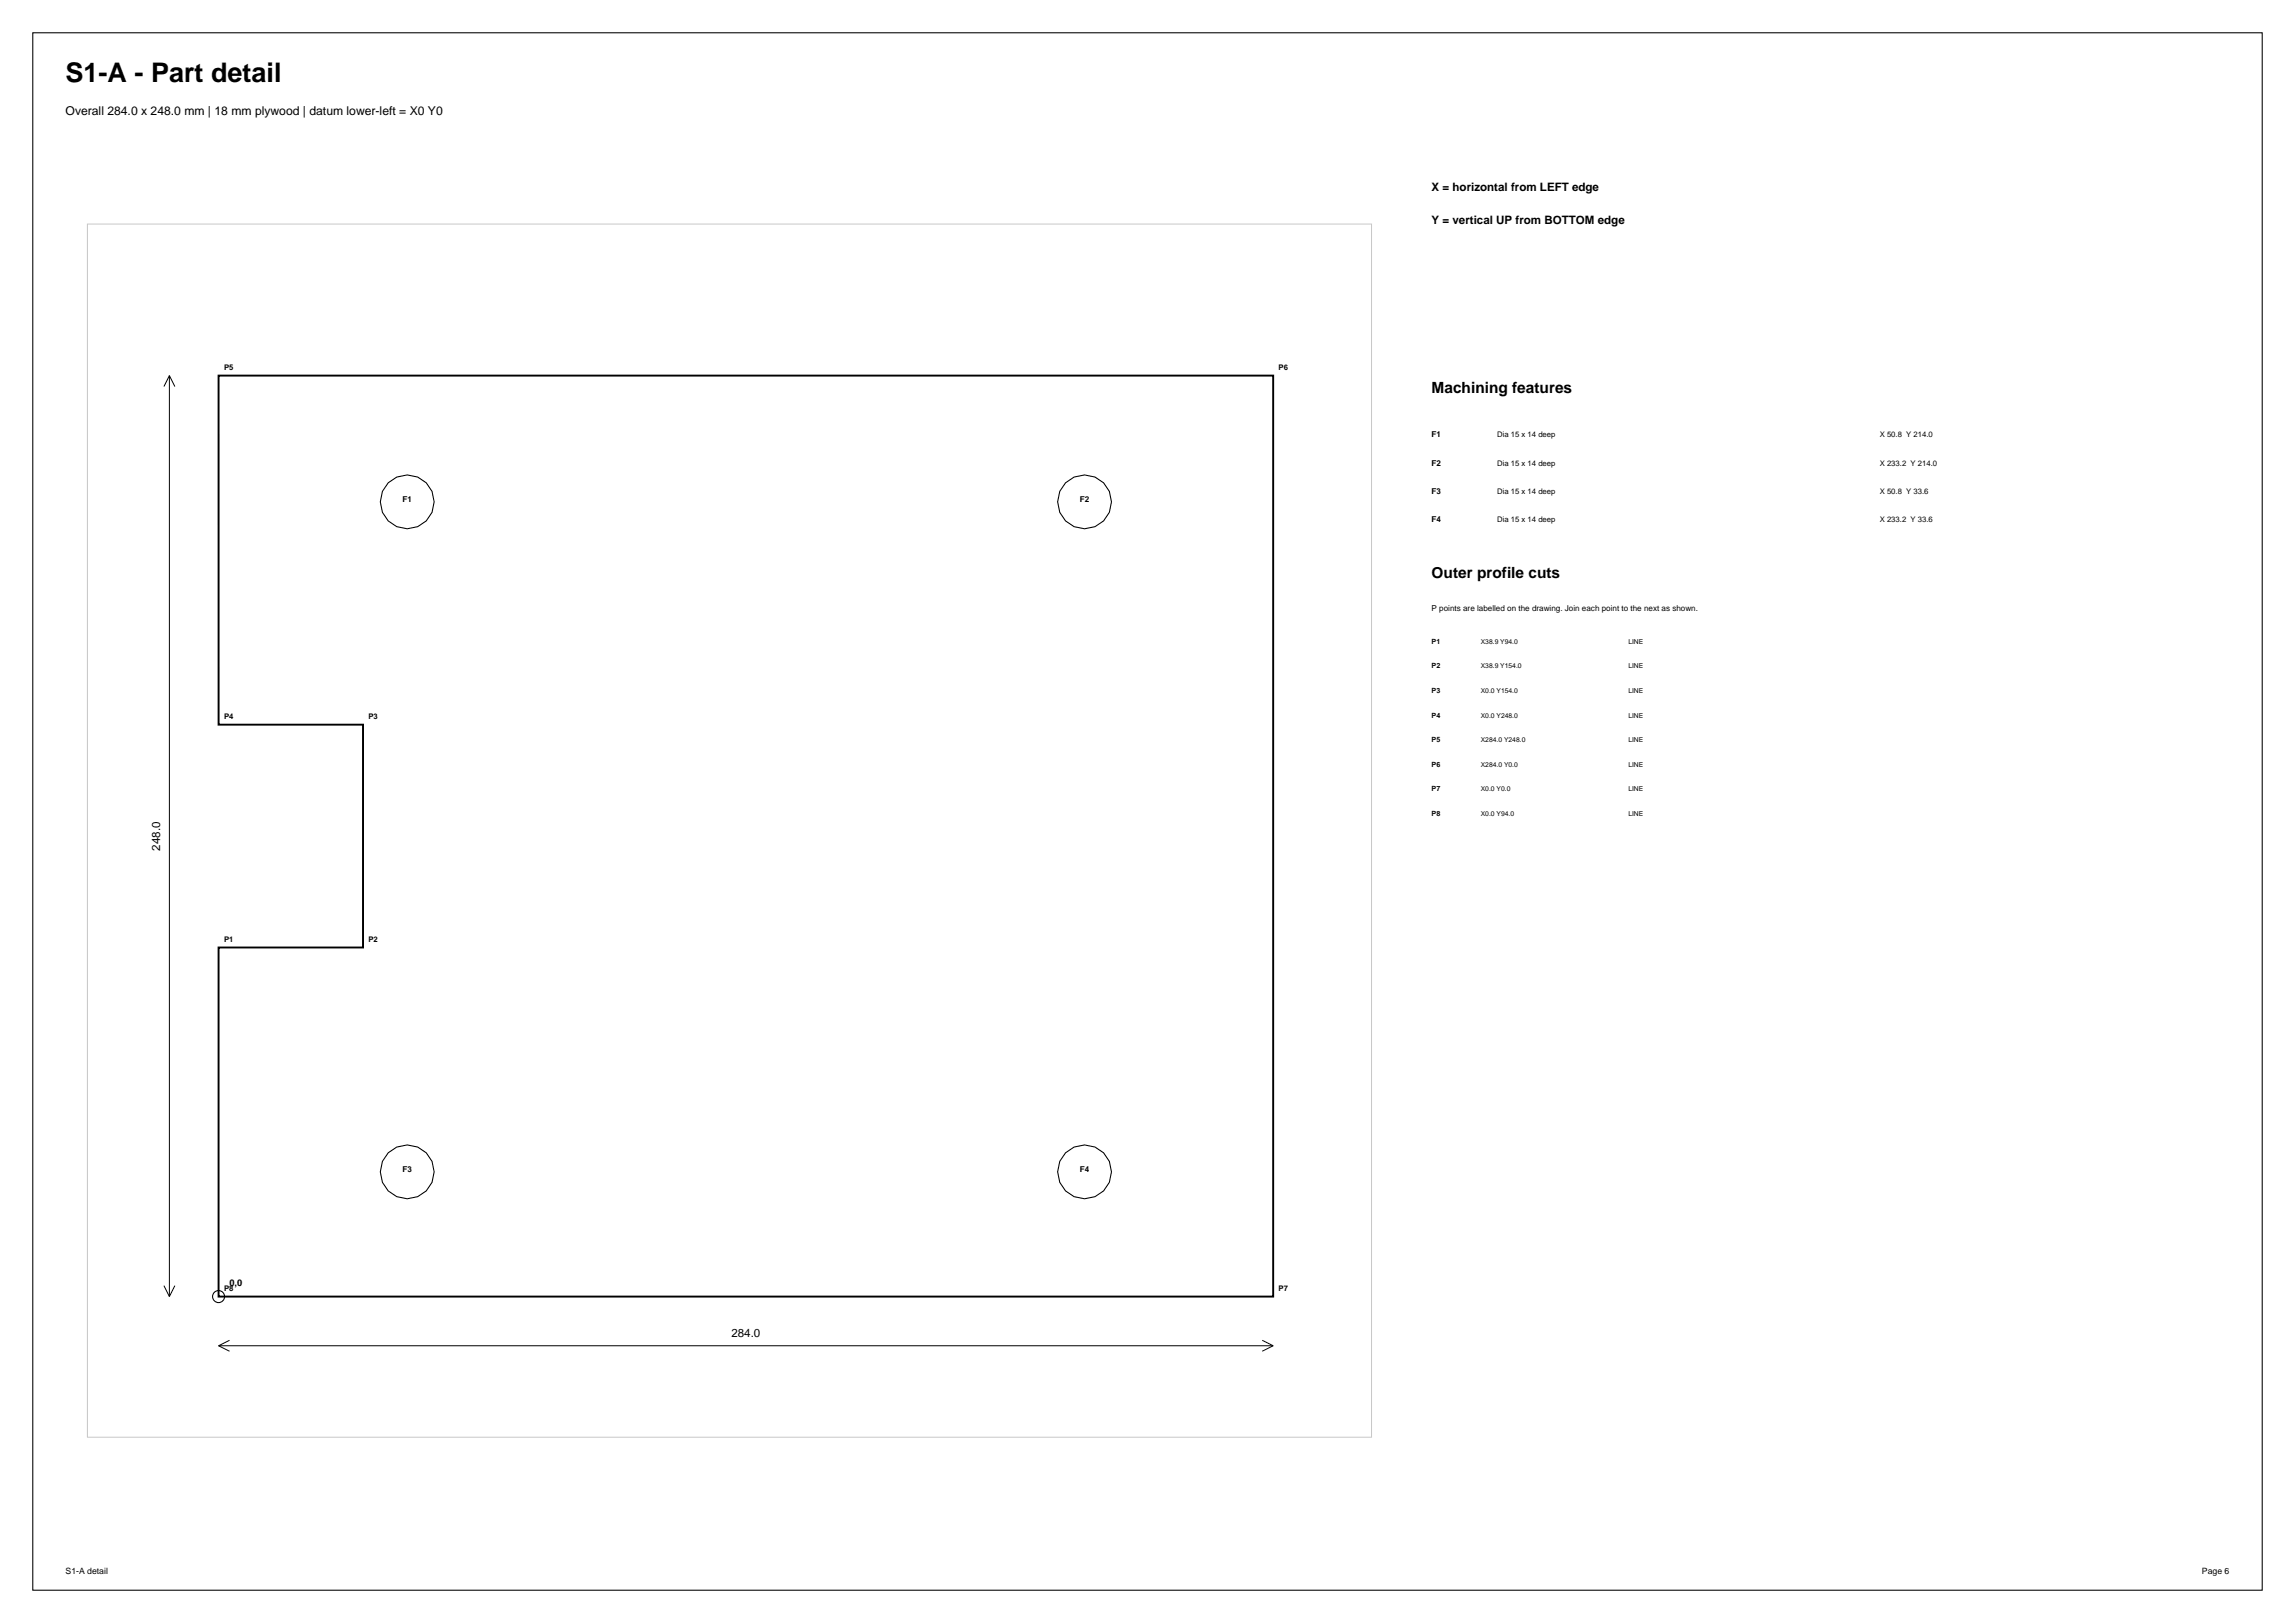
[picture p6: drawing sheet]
<svg xmlns="http://www.w3.org/2000/svg" width="420mm" height="297mm" viewBox="0 0 420 297" stroke-linecap="round" stroke-linejoin="round" font-family="sans-serif">
<defs><g id="words">
<text font-size="4.9" x="12" y="15">S1-A - Part detail</text>
<g font-size="2.8">
<text x="262" y="72">Machining features</text>
<text x="262" y="105.8">Outer profile cuts</text>
</g>
<text font-size="2.2" x="12" y="21">Overall 284.0 x 248.0 mm | 18 mm plywood | datum lower-left = X0 Y0</text>
<g font-size="2.1">
<text x="262" y="35">X = horizontal from LEFT edge</text>
<text x="262" y="41">Y = vertical UP from BOTTOM edge</text>
<text x="29.3" y="155.6" transform="rotate(-90 29.3 155.6)">248.0</text>
<text x="133.9" y="244.7">284.0</text>
</g>
<text font-size="1.7" x="42" y="235.3">0,0</text>
<g font-size="1.6">
<text x="12" y="288">S1-A detail</text>
<text x="403" y="288">Page 6</text>
</g>
<g font-size="1.5">
<text x="262" y="80">F1</text>
<text x="262" y="85.2">F2</text>
<text x="73.7" y="91.8">F1</text>
<text x="197.6" y="91.8">F2</text>
<text x="262" y="90.4">F3</text>
<text x="262" y="95.6">F4</text>
<text x="262" y="111.8">P points are labelled on the drawing. Join each point to the next as shown.</text>
<text x="73.7" y="214.4">F3</text>
<text x="197.6" y="214.4">F4</text>
</g>
<g font-size="1.4">
<text x="41" y="67.7">P5</text>
<text x="234" y="67.7">P6</text>
<text x="274" y="80">Dia 15 x 14 deep</text>
<text x="344" y="80">X 50.8 Y 214.0</text>
<text x="274" y="85.2">Dia 15 x 14 deep</text>
<text x="344" y="85.2">X 233.2 Y 214.0</text>
<text x="274" y="90.4">Dia 15 x 14 deep</text>
<text x="274" y="95.6">Dia 15 x 14 deep</text>
<text x="344" y="90.4">X 50.8 Y 33.6</text>
<text x="344" y="95.6">X 233.2 Y 33.6</text>
<text x="41" y="131.6">P4</text>
<text x="67.4" y="131.6">P3</text>
<text x="41" y="172.4">P1</text>
<text x="67.4" y="172.4">P2</text>
<text x="41" y="236.3">P8</text>
<text x="234" y="236.3">P7</text>
</g>
<g font-size="1.3">
<text x="262" y="117.8">P1</text>
<text x="262" y="122.3">P2</text>
<text x="262" y="126.8">P3</text>
<text x="262" y="131.3">P4</text>
<text x="262" y="135.8">P5</text>
<text x="262" y="140.3">P6</text>
<text x="262" y="144.8">P7</text>
<text x="262" y="149.3">P8</text>
</g>
<g font-size="1.2">
<text x="271" y="117.8">X38.9 Y94.0</text>
<text x="298" y="117.8">LINE</text>
<text x="271" y="122.3">X38.9 Y154.0</text>
<text x="298" y="122.3">LINE</text>
<text x="271" y="126.8">X0.0 Y154.0</text>
<text x="271" y="131.3">X0.0 Y248.0</text>
<text x="298" y="126.8">LINE</text>
<text x="298" y="131.3">LINE</text>
<text x="271" y="135.8">X284.0 Y248.0</text>
<text x="298" y="135.8">LINE</text>
<text x="271" y="140.3">X284.0 Y0.0</text>
<text x="298" y="140.3">LINE</text>
<text x="271" y="144.8">X0.0 Y0.0</text>
<text x="271" y="149.3">X0.0 Y94.0</text>
<text x="298" y="144.8">LINE</text>
<text x="298" y="149.3">LINE</text>
</g>
</g></defs>
<g fill="none" stroke="#000" stroke-width=".19">
<path d="M6 6h408v285h-408z"/>
<circle cx="74.5" cy="91.8" r="4.9"/>
<circle cx="198.5" cy="91.8" r="4.9"/>
<circle cx="74.5" cy="214.4" r="4.9"/>
<circle cx="198.5" cy="214.4" r="4.9"/>
<circle cx="40" cy="237.3" r="1.1"/>
</g>
<path d="M16 41h235v222h-235z" fill="none" stroke="#c7c7c7" stroke-width=".18"/>
<path d="M40 68.7h193v168.6h-193v-63.9h26.4v-40.8h-26.4z" fill="none" stroke="#000" stroke-width=".35"/>
<path d="M31 68.7v168.6M31 68.7l-1 2M31 68.7l1 2M30 235.3l1 2M32 235.3l-1 2M40 246.3h193M40 246.3l2 1M42 245.3l-2 1M231 245.3l2 1M233 246.3l-2 1" fill="none" stroke="#000" stroke-width=".18"/>
<use href="#words"/>
</svg>
